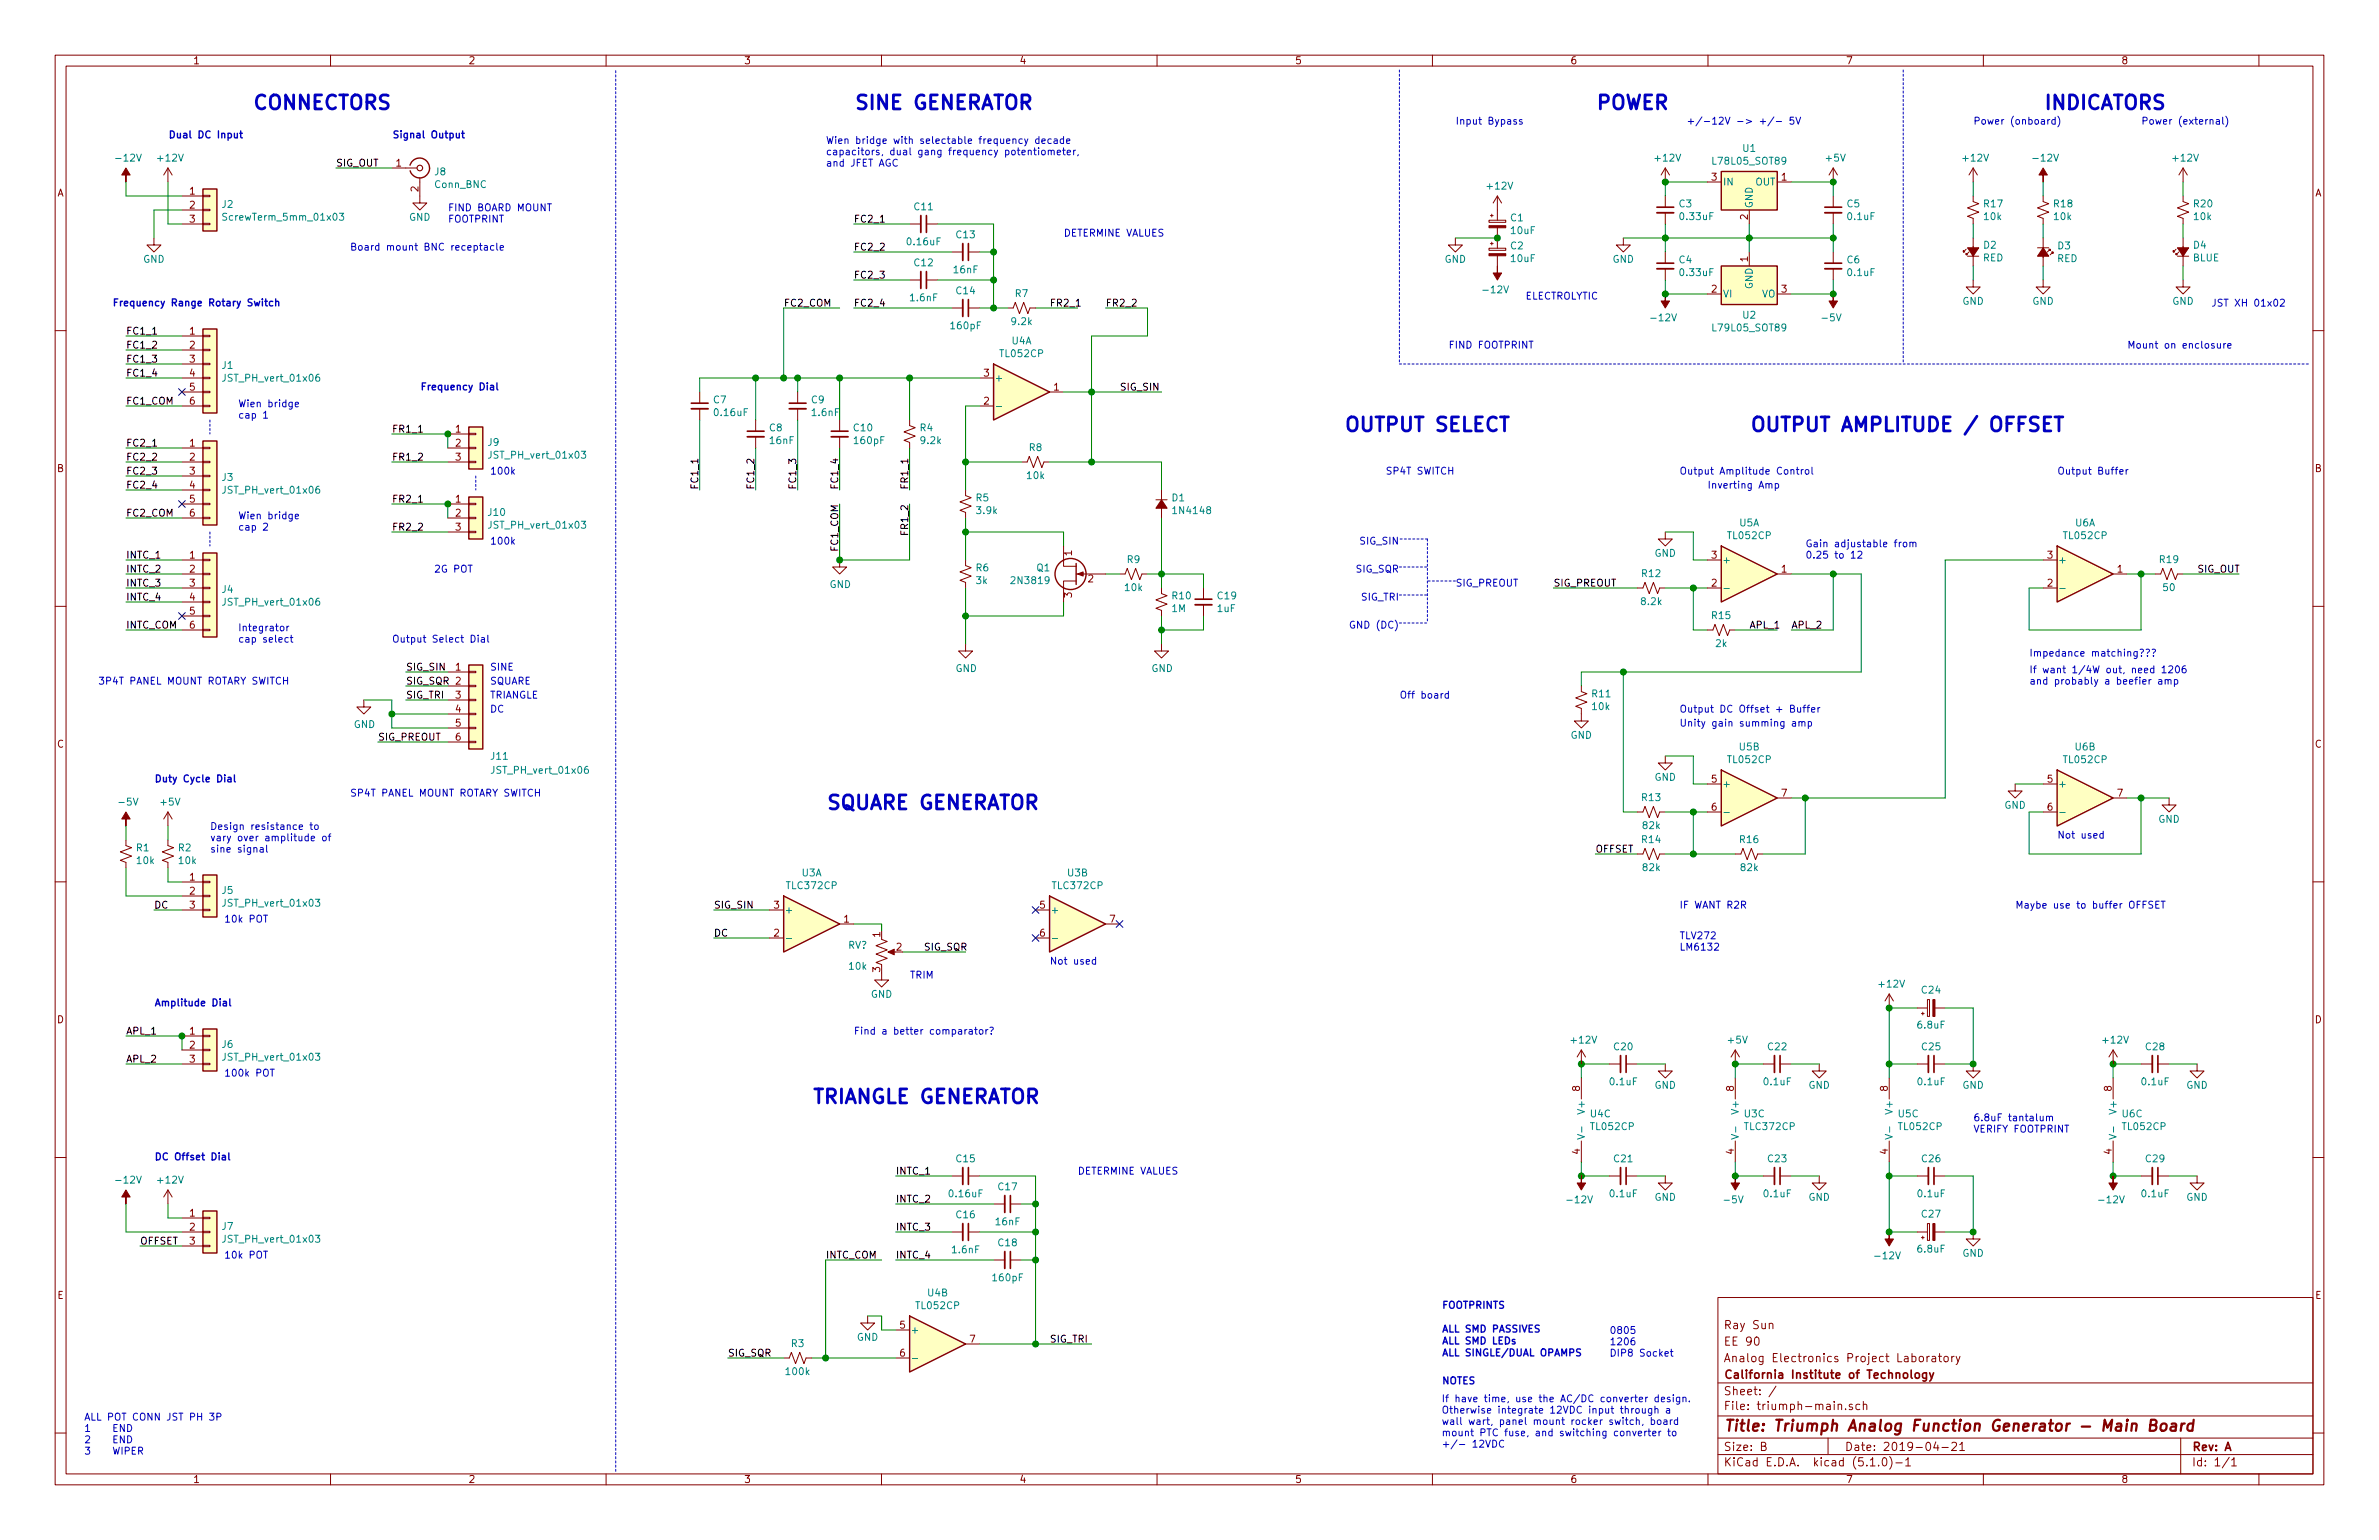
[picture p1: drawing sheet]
<svg xmlns="http://www.w3.org/2000/svg" width="432mm" height="279mm" viewBox="0 0 432 279" stroke-linecap="round" stroke-linejoin="round" font-family="sans-serif">
<defs><g id="words">
<g font-size="3.5" fill="#0000c2">
<text x="45.7" y="19.9">CONNECTORS</text>
<text x="154.9" y="19.9">SINE GENERATOR</text>
<text x="289.6" y="19.9">POWER</text>
<text x="370.8" y="19.9">INDICATORS</text>
<text x="243.8" y="78.3">OUTPUT SELECT</text>
<text x="317.5" y="78.3">OUTPUT AMPLITUDE / OFFSET</text>
<text x="149.9" y="146.9">SQUARE GENERATOR</text>
<text x="147.3" y="200.2">TRIANGLE GENERATOR</text>
</g>
<text font-size="2.8" fill="#840000" x="312.8" y="259.7">Title: Triumph Analog Function Generator - Main Board</text>
<g font-size="2.1" fill="#840000">
<text x="312.8" y="244.1">EE 90</text>
<text x="312.8" y="241.1">Ray Sun</text>
<text x="312.8" y="250.1">California Institute of Technology</text>
<text x="312.8" y="247.1">Analog Electronics Project Laboratory</text>
<text x="312.8" y="255.8">File: triumph-main.sch</text>
<text x="312.8" y="253.1">Sheet: /</text>
<text x="312.8" y="263.2">Size: B</text>
<text x="334.8" y="263.2">Date: 2019-04-21</text>
<text x="397.8" y="263.2">Rev: A</text>
<text x="312.8" y="266">KiCad E.D.A. kicad (5.1.0)-1</text>
<text x="397.8" y="266">Id: 1/1</text>
</g>
<g font-size="1.8" fill="#840000">
<text x="35" y="11.6">1</text>
<text x="85" y="11.6">2</text>
<text x="135" y="11.6">3</text>
<text x="185" y="11.6">4</text>
<text x="235" y="11.6">5</text>
<text x="285" y="11.6">6</text>
<text x="335" y="11.6">7</text>
<text x="385" y="11.6">8</text>
<text x="10.4" y="35.6">A</text>
<text x="34.4" y="35.3">1</text>
<text x="71.9" y="30.2">1</text>
<text x="75.9" y="34.8" transform="rotate(-90 75.9 34.8)">2</text>
<text x="310.7" y="32.8">3</text>
<text x="323.4" y="32.8">1</text>
<text x="420.2" y="35.6">A</text>
<text x="34.4" y="37.8">2</text>
<text x="34.4" y="40.4">3</text>
<text x="317.2" y="39.9" transform="rotate(-90 317.2 39.9)">2</text>
<text x="317.2" y="47.5" transform="rotate(-90 317.2 47.5)">1</text>
<text x="310.7" y="53.1">2</text>
<text x="323.4" y="53.1">3</text>
<text x="34.4" y="60.7">1</text>
<text x="34.4" y="63.2">2</text>
<text x="34.4" y="65.8">3</text>
<text x="34.4" y="68.3">4</text>
<text x="34.4" y="70.9">5</text>
<text x="178.6" y="68.3">3</text>
<text x="191.3" y="70.9">1</text>
<text x="34.4" y="73.4">6</text>
<text x="178.6" y="73.4">2</text>
<text x="34.4" y="81">1</text>
<text x="34.4" y="83.6">2</text>
<text x="82.7" y="78.5">1</text>
<text x="82.7" y="81">2</text>
<text x="82.7" y="83.6">3</text>
<text x="10.4" y="85.6">B</text>
<text x="34.4" y="86.1">3</text>
<text x="34.4" y="88.6">4</text>
<text x="420.2" y="85.6">B</text>
<text x="34.4" y="91.2">5</text>
<text x="34.4" y="93.7">6</text>
<text x="82.7" y="91.2">1</text>
<text x="82.7" y="93.7">2</text>
<text x="34.4" y="101.3">1</text>
<text x="82.7" y="96.3">3</text>
<text x="194.6" y="100.8" transform="rotate(-90 194.6 100.8)">1</text>
<text x="310.7" y="101.3">3</text>
<text x="371.6" y="101.3">3</text>
<text x="34.4" y="103.9">2</text>
<text x="34.4" y="106.4">3</text>
<text x="197.5" y="105.7">2</text>
<text x="310.7" y="106.4">2</text>
<text x="323.4" y="103.9">1</text>
<text x="371.6" y="106.4">2</text>
<text x="384.3" y="103.9">1</text>
<text x="34.4" y="109">4</text>
<text x="34.4" y="111.5">5</text>
<text x="194.6" y="108.4" transform="rotate(-90 194.6 108.4)">3</text>
<text x="34.4" y="114">6</text>
<text x="82.7" y="121.7">1</text>
<text x="82.7" y="126.7">3</text>
<text x="82.7" y="129.3">4</text>
<text x="82.7" y="131.8">5</text>
<text x="10.4" y="135.6">C</text>
<text x="82.7" y="134.4">6</text>
<text x="420.2" y="135.6">C</text>
<text x="310.7" y="142">5</text>
<text x="371.6" y="142">5</text>
<text x="310.7" y="147.1">6</text>
<text x="323.4" y="144.5">7</text>
<text x="371.6" y="147.1">6</text>
<text x="384.3" y="144.5">7</text>
<text x="34.4" y="159.8">1</text>
<text x="34.4" y="162.3">2</text>
<text x="34.4" y="164.8">3</text>
<text x="140.5" y="164.8">3</text>
<text x="153.2" y="167.4">1</text>
<text x="188.7" y="164.8">5</text>
<text x="201.4" y="167.4">7</text>
<text x="140.5" y="169.9">2</text>
<text x="159.8" y="170" transform="rotate(-90 159.8 170)">1</text>
<text x="162.7" y="172.5">2</text>
<text x="188.7" y="169.9">6</text>
<text x="159.8" y="176.4" transform="rotate(-90 159.8 176.4)">3</text>
<text x="10.4" y="185.6">D</text>
<text x="420.2" y="185.6">D</text>
<text x="34.4" y="187.7">1</text>
<text x="34.4" y="190.2">2</text>
<text x="34.4" y="192.8">3</text>
<text x="286.8" y="198" transform="rotate(-90 286.8 198)">8</text>
<text x="314.7" y="198" transform="rotate(-90 314.7 198)">8</text>
<text x="342.6" y="198" transform="rotate(-90 342.6 198)">8</text>
<text x="383.3" y="198" transform="rotate(-90 383.3 198)">8</text>
<text x="286.8" y="209.4" transform="rotate(-90 286.8 209.4)">4</text>
<text x="314.7" y="209.4" transform="rotate(-90 314.7 209.4)">4</text>
<text x="342.6" y="209.4" transform="rotate(-90 342.6 209.4)">4</text>
<text x="383.3" y="209.4" transform="rotate(-90 383.3 209.4)">4</text>
<text x="34.4" y="220.7">1</text>
<text x="34.4" y="223.3">2</text>
<text x="34.4" y="225.8">3</text>
<text x="10.4" y="235.6">E</text>
<text x="420.2" y="235.6">E</text>
<text x="163.3" y="241">5</text>
<text x="176" y="243.6">7</text>
<text x="163.3" y="246.1">6</text>
<text x="35" y="269">1</text>
<text x="85" y="269">2</text>
<text x="135" y="269">3</text>
<text x="185" y="269">4</text>
<text x="235" y="269">5</text>
<text x="285" y="269">6</text>
<text x="335" y="269">7</text>
<text x="385" y="269">8</text>
</g>
<g font-size="1.8" fill="#0000c2">
<text x="264.2" y="22.6">Input Bypass</text>
<text x="306.1" y="22.6">+/-12V -&gt; +/- 5V</text>
<text x="358.1" y="22.6">Power (onboard)</text>
<text x="388.6" y="22.6">Power (external)</text>
<text x="30.5" y="25.1">Dual DC Input</text>
<text x="71.1" y="25.1">Signal Output</text>
<text x="149.9" y="26.1">Wien bridge with selectable frequency decade</text>
<text x="149.9" y="28.2">capacitors, dual gang frequency potentiometer,</text>
<text x="149.9" y="30.2">and JFET AGC</text>
<text x="81.3" y="38.3">FIND BOARD MOUNT</text>
<text x="81.3" y="40.4">FOOTPRINT</text>
<text x="63.5" y="45.5">Board mount BNC receptacle</text>
<text x="193" y="42.9">DETERMINE VALUES</text>
<text x="20.3" y="55.6">Frequency Range Rotary Switch</text>
<text x="276.9" y="54.4">ELECTROLYTIC</text>
<text x="401.3" y="55.6">JST XH 01x02</text>
<text x="262.9" y="63.2">FIND FOOTPRINT</text>
<text x="386.1" y="63.2">Mount on enclosure</text>
<text x="76.2" y="70.8">Frequency Dial</text>
<text x="43.2" y="73.9">Wien bridge</text>
<text x="43.2" y="75.9">cap 1</text>
<text x="88.9" y="86.1">100k</text>
<text x="251.5" y="86.1">SP4T SWITCH</text>
<text x="304.8" y="86.1">Output Amplitude Control</text>
<text x="309.9" y="88.6">Inverting Amp</text>
<text x="373.4" y="86.1">Output Buffer</text>
<text x="43.2" y="94.2">Wien bridge</text>
<text x="43.2" y="96.3">cap 2</text>
<text x="88.9" y="98.8">100k</text>
<text x="247" y="98.8">SIG_SIN</text>
<text x="327.7" y="99.3">Gain adjustable from</text>
<text x="327.7" y="101.3">0.25 to 12</text>
<text x="78.7" y="103.9">2G POT</text>
<text x="246.1" y="103.9">SIG_SQR</text>
<text x="264.2" y="106.4">SIG_PREOUT</text>
<text x="247.1" y="109">SIG_TRI</text>
<text x="43.2" y="114.5">Integrator</text>
<text x="43.2" y="116.6">cap select</text>
<text x="71.1" y="116.6">Output Select Dial</text>
<text x="245.8" y="114">GND (DC)</text>
<text x="368.3" y="119.1">Impedance matching???</text>
<text x="17.8" y="124.2">3P4T PANEL MOUNT ROTARY SWITCH</text>
<text x="88.9" y="121.7">SINE</text>
<text x="88.9" y="124.2">SQUARE</text>
<text x="368.3" y="122.1">If want 1/4W out, need 1206</text>
<text x="368.3" y="124.2">and probably a beefier amp</text>
<text x="88.9" y="126.7">TRIANGLE</text>
<text x="88.9" y="129.3">DC</text>
<text x="254" y="126.7">Off board</text>
<text x="304.8" y="129.3">Output DC Offset + Buffer</text>
<text x="304.8" y="131.8">Unity gain summing amp</text>
<text x="27.9" y="141.9">Duty Cycle Dial</text>
<text x="63.5" y="144.5">SP4T PANEL MOUNT ROTARY SWITCH</text>
<text x="38.1" y="150.6">Design resistance to</text>
<text x="38.1" y="152.6">vary over amplitude of</text>
<text x="38.1" y="154.7">sine signal</text>
<text x="373.4" y="152.1">Not used</text>
<text x="40.6" y="167.4">10k POT</text>
<text x="304.8" y="164.8">IF WANT R2R</text>
<text x="365.8" y="164.8">Maybe use to buffer OFFSET</text>
<text x="304.8" y="170.4">TLV272</text>
<text x="304.8" y="172.5">LM6132</text>
<text x="165.1" y="177.5">TRIM</text>
<text x="190.5" y="175">Not used</text>
<text x="27.9" y="182.6">Amplitude Dial</text>
<text x="154.9" y="187.7">Find a better comparator?</text>
<text x="40.6" y="195.3">100k POT</text>
<text x="358.1" y="203.4">6.8uF tantalum</text>
<text x="358.1" y="205.5">VERIFY FOOTPRINT</text>
<text x="27.9" y="210.5">DC Offset Dial</text>
<text x="195.6" y="213.1">DETERMINE VALUES</text>
<text x="40.6" y="228.3">10k POT</text>
<text x="261.6" y="237.4">FOOTPRINTS</text>
<text x="261.6" y="241.8">ALL SMD PASSIVES</text>
<text x="261.6" y="243.9">ALL SMD LEDs</text>
<text x="292.1" y="242">0805</text>
<text x="292.1" y="244.1">1206</text>
<text x="261.6" y="246.1">ALL SINGLE/DUAL OPAMPS</text>
<text x="261.6" y="251.2">NOTES</text>
<text x="292.1" y="246.1">DIP8 Socket</text>
<text x="15.2" y="257.7">ALL POT CONN JST PH 3P</text>
<text x="261.6" y="254.4">If have time, use the AC/DC converter design.</text>
<text x="261.6" y="256.5">Otherwise integrate 12VDC input through a</text>
<text x="15.2" y="259.8">1</text>
<text x="15.2" y="261.8">2</text>
<text x="15.2" y="263.9">3</text>
<text x="18.2" y="259.8">END</text>
<text x="18.2" y="261.8">END</text>
<text x="18.2" y="263.9">WIPER</text>
<text x="261.6" y="258.5">wall wart, panel mount rocker switch, board</text>
<text x="261.6" y="260.6">mount PTC fuse, and switching converter to</text>
<text x="261.6" y="262.6">+/- 12VDC</text>
</g>
<g font-size="1.8" fill="#008484">
<text x="21.4" y="29.3">-12V</text>
<text x="28.8" y="29.3">+12V</text>
<text x="300.6" y="29.3">+12V</text>
<text x="311.2" y="29.9">L78L05_SOT89</text>
<text x="316.4" y="27.6">U1</text>
<text x="331.5" y="29.3">+5V</text>
<text x="356.4" y="29.3">+12V</text>
<text x="369.4" y="29.3">-12V</text>
<text x="394.5" y="29.3">+12V</text>
<text x="78.9" y="31.8">J8</text>
<text x="78.9" y="34.1">Conn_BNC</text>
<text x="270.1" y="34.4">+12V</text>
<text x="312.7" y="33.7">IN</text>
<text x="318.6" y="33.7">OUT</text>
<text x="40.3" y="37.7">J2</text>
<text x="41.1" y="40">ScrewTerm_5mm_01x03</text>
<text x="74.2" y="40.1">GND</text>
<text x="166" y="38.2">C11</text>
<text x="274.2" y="40.2">C1</text>
<text x="304.8" y="37.6">C3</text>
<text x="305.1" y="39.9">0.33uF</text>
<text x="318.1" y="37.8" transform="rotate(-90 318.1 37.8)">GND</text>
<text x="335.3" y="37.6">C5</text>
<text x="335.5" y="39.9">0.1uF</text>
<text x="360.1" y="37.6">R17</text>
<text x="360.2" y="39.9">10k</text>
<text x="372.8" y="37.6">R18</text>
<text x="372.9" y="39.9">10k</text>
<text x="398.2" y="37.6">R20</text>
<text x="398.3" y="39.9">10k</text>
<text x="26" y="47.7">GND</text>
<text x="164.8" y="44.5">0.16uF</text>
<text x="173.6" y="43.2">C13</text>
<text x="262.2" y="47.7">GND</text>
<text x="274.2" y="45.2">C2</text>
<text x="274.3" y="42.5">10uF</text>
<text x="274.3" y="47.5">10uF</text>
<text x="292.7" y="47.7">GND</text>
<text x="304.8" y="47.8">C4</text>
<text x="335.3" y="47.8">C6</text>
<text x="359.9" y="47.4">RED</text>
<text x="360.1" y="45.1">D2</text>
<text x="373.4" y="47.5">RED</text>
<text x="373.5" y="45.2">D3</text>
<text x="398" y="47.4">BLUE</text>
<text x="398.2" y="45.1">D4</text>
<text x="166" y="48.3">C12</text>
<text x="173.2" y="49.6">16nF</text>
<text x="173.6" y="53.4">C14</text>
<text x="184.3" y="53.9">R7</text>
<text x="269.5" y="53.2">-12V</text>
<text x="305.1" y="50.1">0.33uF</text>
<text x="312.7" y="54">VI</text>
<text x="318.1" y="52.5" transform="rotate(-90 318.1 52.5)">GND</text>
<text x="319.8" y="54">VO</text>
<text x="335.5" y="50.1">0.1uF</text>
<text x="165.3" y="54.7">1.6nF</text>
<text x="172.7" y="59.7">160pF</text>
<text x="183.7" y="59">9.2k</text>
<text x="300" y="58.3">-12V</text>
<text x="316.4" y="57.8">U2</text>
<text x="331" y="58.3">-5V</text>
<text x="356.2" y="55.3">GND</text>
<text x="368.9" y="55.3">GND</text>
<text x="394.3" y="55.3">GND</text>
<text x="181.6" y="64.8">TL052CP</text>
<text x="183.7" y="62.5">U4A</text>
<text x="311.2" y="60.1">L79L05_SOT89</text>
<text x="40.3" y="66.9">J1</text>
<text x="40.8" y="69.2">JST_PH_vert_01x06</text>
<text x="180.5" y="69.2">+</text>
<text x="129.5" y="73.2">C7</text>
<text x="129.8" y="75.5">0.16uF</text>
<text x="147.3" y="73.2">C9</text>
<text x="147.5" y="75.5">1.6nF</text>
<text x="88.6" y="80.9">J9</text>
<text x="89.1" y="83.2">JST_PH_vert_01x03</text>
<text x="139.7" y="78.3">C8</text>
<text x="139.8" y="80.6">16nF</text>
<text x="155" y="78.3">C10</text>
<text x="155.2" y="80.6">160pF</text>
<text x="167" y="78.3">R4</text>
<text x="167.2" y="80.6">9.2k</text>
<text x="186.8" y="81.8">R8</text>
<text x="40.3" y="87.2">J3</text>
<text x="40.8" y="89.6">JST_PH_vert_01x06</text>
<text x="186.5" y="86.9">10k</text>
<text x="88.7" y="93.6">J10</text>
<text x="89.1" y="95.9">JST_PH_vert_01x03</text>
<text x="177.2" y="91">R5</text>
<text x="177.4" y="93.3">3.9k</text>
<text x="212.8" y="91">D1</text>
<text x="213.2" y="93.3">1N4148</text>
<text x="315.7" y="95.5">U5A</text>
<text x="376.7" y="95.5">U6A</text>
<text x="300.3" y="101">GND</text>
<text x="313.7" y="97.8">TL052CP</text>
<text x="374.7" y="97.8">TL052CP</text>
<text x="40.3" y="107.6">J4</text>
<text x="150.6" y="106.7">GND</text>
<text x="177.2" y="103.7">R6</text>
<text x="177.2" y="106">3k</text>
<text x="183.9" y="106">2N3819</text>
<text x="188.2" y="103.7">Q1</text>
<text x="204.3" y="107.2">10k</text>
<text x="204.6" y="102.2">R9</text>
<text x="298.1" y="104.7">R12</text>
<text x="312.5" y="102.2">+</text>
<text x="373.5" y="102.2">+</text>
<text x="392" y="102.2">R19</text>
<text x="392.7" y="107.2">50</text>
<text x="40.8" y="109.9">JST_PH_vert_01x06</text>
<text x="212.7" y="111">1M</text>
<text x="212.8" y="108.7">R10</text>
<text x="221" y="111">1uF</text>
<text x="221.1" y="108.7">C19</text>
<text x="298" y="109.8">8.2k</text>
<text x="310.8" y="112.3">R15</text>
<text x="311.5" y="117.4">2k</text>
<text x="173.4" y="121.9">GND</text>
<text x="209" y="121.9">GND</text>
<text x="289" y="126.5">R11</text>
<text x="289.1" y="128.8">10k</text>
<text x="64.2" y="132.1">GND</text>
<text x="89.2" y="137.8">J11</text>
<text x="285.1" y="134">GND</text>
<text x="315.7" y="136.1">U5B</text>
<text x="376.7" y="136.1">U6B</text>
<text x="89.6" y="140.4">JST_PH_vert_01x06</text>
<text x="300.3" y="141.7">GND</text>
<text x="312.5" y="142.9">+</text>
<text x="313.7" y="138.5">TL052CP</text>
<text x="373.5" y="142.9">+</text>
<text x="374.7" y="138.5">TL052CP</text>
<text x="21.9" y="146.2">-5V</text>
<text x="29.3" y="146.2">+5V</text>
<text x="298.1" y="145.3">R13</text>
<text x="363.8" y="146.7">GND</text>
<text x="391.7" y="149.3">GND</text>
<text x="24.8" y="154.5">R1</text>
<text x="32.4" y="154.5">R2</text>
<text x="298.1" y="153">R14</text>
<text x="298.2" y="150.4">82k</text>
<text x="315.8" y="153">R16</text>
<text x="24.9" y="156.8">10k</text>
<text x="32.5" y="156.8">10k</text>
<text x="142.9" y="161.3">TLC372CP</text>
<text x="145.6" y="159">U3A</text>
<text x="191.2" y="161.3">TLC372CP</text>
<text x="193.8" y="159">U3B</text>
<text x="298.2" y="158">82k</text>
<text x="316" y="158">82k</text>
<text x="40.3" y="162.2">J5</text>
<text x="40.8" y="164.5">JST_PH_vert_01x03</text>
<text x="142.4" y="165.7">+</text>
<text x="190.6" y="165.7">+</text>
<text x="153.9" y="172.1">RV?</text>
<text x="154.2" y="175.9">10k</text>
<text x="341.2" y="179.2">+12V</text>
<text x="158.1" y="181">GND</text>
<text x="348.9" y="180.3">C24</text>
<text x="40.3" y="190.1">J6</text>
<text x="285.3" y="189.3">+12V</text>
<text x="293" y="190.6">C20</text>
<text x="313.7" y="189.3">+5V</text>
<text x="321" y="190.6">C22</text>
<text x="348.2" y="186.6">6.8uF</text>
<text x="348.9" y="190.6">C25</text>
<text x="381.8" y="189.3">+12V</text>
<text x="389.5" y="190.6">C28</text>
<text x="40.8" y="192.4">JST_PH_vert_01x03</text>
<text x="292.3" y="196.9">0.1uF</text>
<text x="300.3" y="197.5">GND</text>
<text x="320.3" y="196.9">0.1uF</text>
<text x="328.2" y="197.5">GND</text>
<text x="348.2" y="196.9">0.1uF</text>
<text x="356.2" y="197.5">GND</text>
<text x="388.8" y="196.9">0.1uF</text>
<text x="396.8" y="197.5">GND</text>
<text x="287.7" y="201.7" transform="rotate(-90 287.7 201.7)">V+</text>
<text x="288.7" y="202.7">U4C</text>
<text x="315.6" y="201.7" transform="rotate(-90 315.6 201.7)">V+</text>
<text x="316.7" y="202.7">U3C</text>
<text x="343.5" y="201.7" transform="rotate(-90 343.5 201.7)">V+</text>
<text x="344.6" y="202.7">U5C</text>
<text x="384.2" y="201.7" transform="rotate(-90 384.2 201.7)">V+</text>
<text x="385.2" y="202.7">U6C</text>
<text x="288.8" y="205">TL052CP</text>
<text x="316.8" y="205">TLC372CP</text>
<text x="344.7" y="205">TL052CP</text>
<text x="385.4" y="205">TL052CP</text>
<text x="21.4" y="214.7">-12V</text>
<text x="28.8" y="214.7">+12V</text>
<text x="173.6" y="210.9">C15</text>
<text x="181.3" y="216">C17</text>
<text x="293" y="210.9">C21</text>
<text x="321" y="210.9">C23</text>
<text x="348.9" y="210.9">C26</text>
<text x="389.5" y="210.9">C29</text>
<text x="172.5" y="217.2">0.16uF</text>
<text x="173.6" y="221">C16</text>
<text x="284.8" y="218.3">-12V</text>
<text x="292.3" y="217.2">0.1uF</text>
<text x="300.3" y="217.9">GND</text>
<text x="313.2" y="218.3">-5V</text>
<text x="320.3" y="217.2">0.1uF</text>
<text x="328.2" y="217.9">GND</text>
<text x="348.2" y="217.2">0.1uF</text>
<text x="348.9" y="220.9">C27</text>
<text x="381.3" y="218.3">-12V</text>
<text x="388.8" y="217.2">0.1uF</text>
<text x="396.8" y="217.9">GND</text>
<text x="40.3" y="223.1">J7</text>
<text x="40.8" y="225.5">JST_PH_vert_01x03</text>
<text x="172.9" y="227.4">1.6nF</text>
<text x="180.8" y="222.3">16nF</text>
<text x="181.3" y="226.1">C18</text>
<text x="348.2" y="227.3">6.8uF</text>
<text x="180.3" y="232.5">160pF</text>
<text x="340.7" y="228.5">-12V</text>
<text x="356.2" y="228">GND</text>
<text x="166.4" y="237.5">TL052CP</text>
<text x="168.4" y="235.2">U4B</text>
<text x="143.7" y="244.4">R3</text>
<text x="155.5" y="243.3">GND</text>
<text x="165.2" y="241.9">+</text>
<text x="142.8" y="249.5">100k</text>
</g>
<g font-size="1.8">
<text x="61" y="30.2">SIG_OUT</text>
<text x="154.9" y="40.4">FC2_1</text>
<text x="154.9" y="45.5">FC2_2</text>
<text x="154.9" y="50.5">FC2_3</text>
<text x="142.2" y="55.6">FC2_COM</text>
<text x="154.9" y="55.6">FC2_4</text>
<text x="190.5" y="55.6">FR2_1</text>
<text x="200.7" y="55.6">FR2_2</text>
<text x="22.9" y="60.7">FC1_1</text>
<text x="22.9" y="63.2">FC1_2</text>
<text x="22.9" y="65.8">FC1_3</text>
<text x="22.9" y="68.3">FC1_4</text>
<text x="203.2" y="70.9">SIG_SIN</text>
<text x="22.9" y="73.4">FC1_COM</text>
<text x="22.9" y="81">FC2_1</text>
<text x="22.9" y="83.6">FC2_2</text>
<text x="71.1" y="83.6">FR1_2</text>
<text x="71.1" y="78.5">FR1_1</text>
<text x="22.9" y="86.1">FC2_3</text>
<text x="22.9" y="88.6">FC2_4</text>
<text x="126.7" y="88.9" transform="rotate(-90 126.7 88.9)">FC1_1</text>
<text x="136.9" y="88.9" transform="rotate(-90 136.9 88.9)">FC1_2</text>
<text x="144.5" y="88.9" transform="rotate(-90 144.5 88.9)">FC1_3</text>
<text x="152.1" y="88.9" transform="rotate(-90 152.1 88.9)">FC1_4</text>
<text x="164.8" y="88.9" transform="rotate(-90 164.8 88.9)">FR1_1</text>
<text x="22.9" y="93.7">FC2_COM</text>
<text x="71.1" y="91.2">FR2_1</text>
<text x="22.9" y="101.3">INTC_1</text>
<text x="71.1" y="96.3">FR2_2</text>
<text x="152.1" y="99.9" transform="rotate(-90 152.1 99.9)">FC1_COM</text>
<text x="164.8" y="96.7" transform="rotate(-90 164.8 96.7)">FR1_2</text>
<text x="22.9" y="103.9">INTC_2</text>
<text x="22.9" y="106.4">INTC_3</text>
<text x="281.9" y="106.4">SIG_PREOUT</text>
<text x="398.8" y="103.9">SIG_OUT</text>
<text x="22.9" y="109">INTC_4</text>
<text x="22.9" y="114">INTC_COM</text>
<text x="317.5" y="114">APL_1</text>
<text x="325.1" y="114">APL_2</text>
<text x="73.7" y="121.7">SIG_SIN</text>
<text x="73.7" y="124.2">SIG_SQR 2</text>
<text x="73.7" y="126.7">SIG_TRI</text>
<text x="68.6" y="134.4">SIG_PREOUT</text>
<text x="289.6" y="154.7">OFFSET</text>
<text x="27.9" y="164.8">DC</text>
<text x="129.5" y="164.8">SIG_SIN</text>
<text x="129.5" y="169.9">DC</text>
<text x="167.6" y="172.5">SIG_SQR</text>
<text x="22.9" y="187.7">APL_1</text>
<text x="22.9" y="192.8">APL_2</text>
<text x="162.6" y="213.1">INTC_1</text>
<text x="162.6" y="218.2">INTC_2</text>
<text x="25.4" y="225.8">OFFSET</text>
<text x="162.6" y="223.3">INTC_3</text>
<text x="149.9" y="228.3">INTC_COM</text>
<text x="162.6" y="228.3">INTC_4</text>
<text x="190.5" y="243.6">SIG_TRI</text>
<text x="132.1" y="246.1">SIG_SQR</text>
</g>
</g></defs>
<g fill="none" stroke="#840000" stroke-width=".18">
<path d="M10 10h411.8v259.4h-411.8zM12 12h407.8v255.4h-407.8zM60 10v2M110 10v2M160 10v2M210 10v2M260 10v2M310 10v2M360 10v2M410 10v2M30.5 30.5l-.8 1.3M30.5 30.5v2.5"/>
<path d="M30.5 30.5l.7 1.3M33 35.6h3.8M33 38.1h3.8M36.8 38h1.3v.2h-1.3zM36.8 35.4h1.3v.3h-1.3zM71.1 30.5h4.6M76.2 32.3v4.5h1.3l-1.3 1.3-1.3-1.3h1.3M270.3 40h3v.3h-3zM270.5 39.1h.5M270.8 38.9v.5M271.8 35.6l-.8 1.2M271.8 35.6v4.4"/>
<path d="M271.8 35.6l.7 1.2M302.3 30.5v2.5M302.3 35.6v2M302.3 38.6v2M302.3 30.5l-.8 1.3M302.3 30.5l.7 1.3M309.9 33h2.5M317.5 38.1v2.5M322.6 33h2.5M332.7 30.5v2.5M332.7 35.6v2M332.7 38.6v2"/>
<path d="M332.7 30.5l-.7 1.3M332.7 30.5l.8 1.3M358.1 35.6v1l1.1 .4-2.1 .7 2.1 .8-2.1 .7 1 .4v1M358.1 30.5v2.5M358.1 30.5l-.7 1.3M358.1 30.5l.8 1.3M370.8 35.6v1l1.1 .4-2.1 .7 2.1 .8-2.1 .7 1 .4v1M396.2 35.6v1l1.1 .4-2.1 .7 2.1 .8-2.1 .7 1 .4v1M396.2 30.5v2.5M396.2 30.5l-.7 1.3M396.2 30.5l.8 1.3M10 60h2"/>
<path d="M27.9 43.2v1.3h1.3l-1.3 1.2-1.2-1.2h1.2M33 40.6h3.8M36.8 40.5h1.3v.3h-1.3zM165.1 40.6h2M165.1 50.8h2M168.1 40.6h2.1M168.1 50.8h2.1M172.7 45.7h2.1M172.7 55.9h2.1M175.8 45.7h2M175.8 55.9h2M182.9 55.9h1l.4-1 .7 2 .8-2 .8 2 .3-1h1.1"/>
<path d="M264.2 43.2v1.3h1.2l-1.2 1.2-1.3-1.2h1.3M270.3 45h3v.4h-3zM270.5 44.2h.5M270.8 43.9v.6M271.8 41.3v3.7M271.8 46.4v1.9M294.6 43.2v1.3h1.3l-1.3 1.2-1.2-1.2h1.2M302.3 45.7v2.1M302.3 48.8v2M309.9 53.3h2.5M317.5 45.7v2.6M322.6 53.3h2.5"/>
<path d="M332.7 45.7v2.1M332.7 48.8v2M356.9 45.2l-.5 .5v-.2v.2h.2M357.1 46.5h2.1M357.4 45.7l-.5 .5v-.2v.2h.2M358.1 50.8v1.3h1.3l-1.3 1.2-1.2-1.2h1.2M358.1 43.2v5.1M369.8 45h2.1M370.8 50.8v1.3h1.3l-1.3 1.2-1.2-1.2h1.2M370.8 43.2v5.1M371.9 45.2h.2v.3v-.3l-.5 .5M372.4 45.7h.2v.3v-.3l-.5 .5"/>
<path d="M395 45.2l-.5 .5v-.2v.2h.2M395.2 46.5h2.1M395.5 45.7l-.5 .5v-.2v.2h.2M396.2 50.8v1.3h1.3l-1.3 1.2-1.2-1.2h1.2M396.2 43.2v5.1M419.8 60h2M33 61h3.8M33 63.5h3.8M33 66h3.8M33 68.6h3.8M33 71.1h3.8M33 73.7h3.8"/>
<path d="M36.8 73.5h1.3v.3h-1.3zM36.8 71h1.3v.2h-1.3zM36.8 68.5h1.3v.2h-1.3zM36.8 65.9h1.3v.3h-1.3zM36.8 63.4h1.3v.2h-1.3zM36.8 60.8h1.3v.3h-1.3zM81.3 78.7h3.8M85.1 78.6h1.3v.3h-1.3zM127 71.1v2.1M127 74.2v2M137.2 76.2v2M137.2 79.2v2.1"/>
<path d="M144.8 71.1v2.1M144.8 74.2v2M152.4 76.2v2M152.4 79.2v2.1M165.1 76.2v1l1 .4-2 .8 2 .7-2 .8 1 .4v1M177.8 68.6h2.5M177.8 73.7h2.5M190.5 71.1h2.5M33 81.3h3.8M33 83.8h3.8M33 86.4h3.8M33 88.9h3.8"/>
<path d="M33 91.4h3.8M33 94h3.8M36.8 93.9h1.3v.2h-1.3zM36.8 91.3h1.3v.3h-1.3zM36.8 88.8h1.3v.2h-1.3zM36.8 86.2h1.3v.3h-1.3zM36.8 83.7h1.3v.2h-1.3zM36.8 81.2h1.3v.2h-1.3zM81.3 81.3h3.8M81.3 83.8h3.8M81.3 91.4h3.8M81.3 94h3.8"/>
<path d="M81.3 96.5h3.8M85.1 83.7h1.3v.2h-1.3zM85.1 81.2h1.3v.2h-1.3zM85.1 96.4h1.3v.2h-1.3zM85.1 93.9h1.3v.2h-1.3zM85.1 91.3h1.3v.3h-1.3zM175.3 88.9v1l1 .4-2.1 .8 2.1 .7-2.1 .8 1.1 .4v1M185.4 83.8h1l.4-1 .8 2 .7-2 .8 2 .4-1h1M193 99.1v3.6h2.3M209.8 90.7h2M210.8 88.9v5.1M302.3 96.5v1.3h1.2l-1.2 1.3-1.3-1.3h1.3"/>
<path d="M10 110h2M33 104.1h3.8M33 106.7h3.8M33 114.3h3.8M33 101.6h3.8M33 109.2h3.8M33 111.8h3.8M36.8 114.2h1.3v.2h-1.3zM36.8 111.6h1.3v.3h-1.3zM36.8 109.1h1.3v.2h-1.3zM36.8 106.6h1.3v.2h-1.3zM36.8 104h1.3v.3h-1.3z"/>
<path d="M36.8 101.5h1.3v.2h-1.3zM152.4 101.6v1.3h1.3l-1.3 1.2-1.3-1.2h1.3M175.3 101.6v1l1 .4-2.1 .8 2.1 .7-2.1 .8 1.1 .4v1M175.3 116.8v1.3h1.2l-1.2 1.3-1.3-1.3h1.3M195.3 105.4h-2.3v3.8M195.3 104.1h5.4M203.2 104.1h1l.4-1 .8 2.1 .7-2.1 .8 2.1 .4-1.1h1M210.8 106.7v1l1 .4-2 .7 2 .8-2 .8 1 .3v1.1M210.8 116.8v1.3h1.3l-1.3 1.3-1.3-1.3h1.3M218.4 106.7v2M218.4 109.7v2.1M297.2 106.7h1l.4-1 .7 2 .8-2 .8 2 .3-1h1.1"/>
<path d="M309.9 114.3h1l.4-1 .7 2 .8-2 .8 2 .3-1h1.1M309.9 106.7h2.5M309.9 101.6h2.5M322.6 104.1h2.5M370.8 106.7h2.6M370.8 101.6h2.6M383.5 104.1h2.6M391.2 104.1h1l.4-1 .7 2.1 .8-2.1 .7 2.1 .4-1.1h1M419.8 110h2M66 127v1.3h1.3l-1.3 1.2-1.2-1.2h1.2M81.3 121.9h3.8M81.3 124.5h3.8"/>
<path d="M81.3 127h3.8M81.3 129.5h3.8M81.3 132.1h3.8M81.3 134.6h3.8M85.1 134.5h1.3v.2h-1.3zM85.1 132h1.3v.2h-1.3zM85.1 129.4h1.3v.3h-1.3zM85.1 126.9h1.3v.2h-1.3zM85.1 124.3h1.3v.3h-1.3zM85.1 121.8h1.3v.2h-1.3zM287 124.5v1l1 .4-2 .7 2 .8-2 .7 1 .4v2.3h1.3l-1.3 1.3-1.3-1.3h1.3M302.3 137.2v1.2h1.2l-1.2 1.3-1.3-1.3h1.3"/>
<path d="M10 160h2M22.9 152.4v1l1 .4-2.1 .8 2.1 .7-2.1 .8 1.1 .4v1M30.5 152.4v1l1 .4-2 .8 2 .7-2 .8 1 .4v1M30.5 147.3v2.6M30.5 147.3l-.8 1.3M30.5 147.3l.7 1.3M36.8 159.9h1.3v.2h-1.3zM297.2 147.3h1l.4-1 .7 2 .8-2 .8 2 .3-1h1.1M297.2 154.9h1l.4-1 .7 2.1 .8-2.1 .8 2.1 .3-1.1h1.1M309.9 147.3h2.5M309.9 142.2h2.5M315 154.9h1l.4-1 .7 2.1 .8-2.1 .7 2.1 .4-1.1h1"/>
<path d="M322.6 144.8h2.5M365.8 142.2v1.3h1.2l-1.2 1.3-1.3-1.3h1.3M370.8 147.3h2.6M370.8 142.2h2.6M383.5 144.8h2.6M393.7 144.8v1.3h1.3l-1.3 1.2-1.3-1.2h1.3M419.8 160h2M33 165.1h3.8M33 160h3.8M33 162.6h3.8M36.8 165h1.3v.2h-1.3zM36.8 162.4h1.3v.3h-1.3z"/>
<path d="M139.7 165.1h2.5M139.7 170.2h2.5M152.4 167.6h2.5M160 176.5v1.3h1.3l-1.3 1.3-1.3-1.3h1.3M160 170.4l1 .4-2 .8 2 .7-2 .8 2 .8-2 .7 1 .4M161.5 172.7h1.1M188 165.1h2.5M188 170.2h2.5M200.7 167.6h2.5M33 193h3.8M33 188h3.8M33 190.5h3.8"/>
<path d="M36.8 192.9h1.3v.3h-1.3zM36.8 190.4h1.3v.2h-1.3zM36.8 187.8h1.3v.3h-1.3zM287 190.5v2.5M287 195.6v3.8M287 190.5l-.7 1.3M287 190.5l.8 1.3M292.1 193h2M295.1 193h2.1M302.3 193v1.3h1.2l-1.2 1.3-1.3-1.3h1.3M315 190.5v2.5M315 195.6v3.8"/>
<path d="M315 190.5l-.8 1.3M315 190.5l.7 1.3M320 193h2.1M323.1 193h2M330.2 193v1.3h1.3l-1.3 1.3-1.3-1.3h1.3M342.9 180.3l-.8 1.3M342.9 180.3v2.6M342.9 195.6v3.8M342.9 180.3l.8 1.3M348 193h2M348 182.9h1.8M348.7 183.9h.5"/>
<path d="M349 183.6v.6M349.8 181.4h.4v3h-.4zM351 193h2.1M351.2 182.9h1.9M358.1 193v1.3h1.3l-1.3 1.3-1.2-1.3h1.2M383.5 190.5v2.5M383.5 195.6v3.8M383.5 190.5l-.7 1.3M383.5 190.5l.8 1.3M388.6 193h2.1M391.7 193h2M398.8 193v1.3h1.2l-1.2 1.3-1.3-1.3h1.3"/>
<path d="M10 210h2M30.5 215.9v2.5M30.5 215.9l-.8 1.3M30.5 215.9l.7 1.3M172.7 213.4h2.1M175.8 213.4h2M180.3 218.4h2.1M183.4 218.4h2M287 207v3.8M292.1 213.4h2M295.1 213.4h2.1M302.3 213.4v1.2h1.2l-1.2 1.3-1.3-1.3h1.3"/>
<path d="M315 207v3.8M320 213.4h2.1M323.1 213.4h2M330.2 213.4v1.2h1.3l-1.3 1.3-1.3-1.3h1.3M342.9 207v3.8M348 213.4h2M351 213.4h2.1M383.5 207v3.8M388.6 213.4h2.1M391.7 213.4h2M398.8 213.4v1.2h1.2l-1.2 1.3-1.3-1.3h1.3M419.8 210h2"/>
<path d="M33 221h3.8M33 223.5h3.8M33 226.1h3.8M36.8 225.9h1.3v.3h-1.3zM36.8 223.4h1.3v.2h-1.3zM36.8 220.9h1.3v.2h-1.3zM157.5 238.8v1.2h1.2l-1.2 1.3-1.3-1.3h1.3M172.7 223.5h2.1M175.8 223.5h2M180.3 228.6h2.1M183.4 228.6h2M311.8 235.4h108v32h-108z"/>
<path d="M348 223.5h1.8M348.7 224.5h.5M349 224.3v.5M349.8 222h.4v3h-.4zM351.2 223.5h1.9M358.1 223.5v1.3h1.3l-1.3 1.3-1.2-1.3h1.2M10 260h2M142.2 246.4h1.1l.3-1 .8 2 .8-2 .7 2 .4-1h1M162.6 241.3h2.5M162.6 246.4h2.5M175.3 243.8h2.5M311.8 256.9h108"/>
<path d="M311.8 250.9h108M318.6 242.7l.3-.1a.94 .94 0 0 1 0 1.5l-.4-.3-.1-.6zM321.1 240.2h.1a.37 .37 0 0 1 .6 .1v.8M322.4 251.5l-1.3 1.9M333.6 254.9l.3-.1h.3l.1 1M335 255.6v.2M336.2 254.8h-.4l-.2 .2 .1 .2 .5 .1v.4h-.6M337.6 254.8h-.5l-.2 .2v.6l.2 .2 .5-.1M338.2 254.9l.2-.1h.4v1M338.2 254.3v1.5M348.4 246.2l.2-.1 .4 .1v.7l-.2 .2-.4-.2zM349.8 246.1v1"/>
<path d="M350.2 246.1l-.4 .3M350.7 246.2h.6v.9M351.3 246.4l-.5 .1a.29 .29 0 0 0-.2 .3 .29 .29 0 0 0 .2 .3l.5-.1M351.8 246.1h.6M352 245.6v1.3l.4 .2M352.9 246.2l.2-.1 .4 .1v.7l-.2 .2-.4-.2zM354.3 246.1v1M354.7 246.1l-.4 .3M355 246.1l.4 1M355.8 246.1l-.6 1.3-.2 .2M419.8 260h2M60 267.4v2"/>
<path d="M110 267.4v2M160 267.4v2M210 267.4v2M260 267.4v2M310 267.4v2M311.8 263.9h108M311.8 260.9h108M319.7 262.4l.7-.1 .1-.2-.1-.4h-.7v1.5h.6l.3-.3a.41 .41 0 0 0-.4-.5M331.8 260.9v3M339.5 266h.8M341 265.8v.2M341.8 264.6l.3-.1a.94 .94 0 0 1 0 1.5 .82 .82 0 0 1-.3-1.4z"/>
<path d="M343 264.3a1.71 1.71 0 0 1 0 2.2M344.1 265.4h1.2M345.9 264.9l.4-.4v1.5M345.9 266h.9M351.4 261.6l-.4 1.1h.9M351.7 262.2v1M352.5 262.6h1.1M354.3 261.8l.2-.1h.3l.3 .1v.3v.2l-.9 .9h.9M355.7 262.1l.4-.4v1.5M355.7 263.2h.9M360 267.4v2M395.8 260.9v6.5"/>
<path d="M404.6 264.4l-1.2 1.9M405.1 264.9l.4-.4v1.5M405.1 266h.8M410 267.4v2"/>
</g>
<path d="M387 258.4a.52 .52 0 0 1 .8 .1l-.1 1.1M390.3 258.5l.9-.1a.46 .46 0 0 0 .2-.4 .46 .46 0 0 0-.3-.4h-.7l-.2 2h.7a.53 .53 0 0 0 .5-.5 .53 .53 0 0 0-.4-.6M392.3 258.4a.54 .54 0 0 1 .6-.1 .54 .54 0 0 1 .4 .3l-.1 .6a.56 .56 0 0 1-.5 .4 .56 .56 0 0 1-.6-.4zM394.2 258.3h.7v1.3M395 258.7l-.7 .1a.4 .4 0 0 0-.4 .4 .4 .4 0 0 0 .3 .4l.7-.1M396 258.3l-.2 1.3M396.5 258.3a.54 .54 0 0 0-.6 .3M398.1 258.3a.68 .68 0 0 0-1 .3l-.1 .6 .2 .3 .1 .1 .6-.1M398.2 257.6l-.3 2" fill="none" stroke="#840000" stroke-width=".41"/>
<g fill="none" stroke="#840000" stroke-width=".3">
<path d="M168.1 39.1v3.1M300.7 37.6h3.1M331.2 37.6h3.1M168.1 49.3v3M175.8 44.2v3M175.8 54.4v3M300.7 47.8h3.1M331.2 47.8h3.1M125.5 73.2h3M135.6 78.2h3.1M143.3 73.2h3M150.9 78.2h3"/>
<path d="M216.9 108.7h3.1M295.1 191.5v3.1M323.1 191.5v3.1M351 191.5v3.1M391.7 191.5v3.1M175.8 211.8v3.1M183.4 216.9v3.1M295.1 211.8v3.1M323.1 211.8v3.1M351 211.8v3.1M391.7 211.8v3.1M175.8 222v3"/>
<path d="M183.4 227.1v3M346.9 248.6v1.3l.2 .2M347.7 249.2l.2-.1 .4 .1v.7l-.2 .2-.4-.2zM349.7 249.1l-.1 1.3-.2 .2-.4-.1M349.7 249.1h-.5l-.3 .3 .1 .5 .2 .2 .5-.1M350.2 249.1l.4 1M351 249.1l-.6 1.3-.2 .2"/>
</g>
<g fill="#ffffc2" stroke="#ffffc2" stroke-width=".18">
<path d="M36.8 34.3h2.6v7.6h-2.6z"/>
<path d="M36.8 219.7h2.6v7.6h-2.6z"/>
<path d="M312.4 48.3h10.2v6.9h-10.2z"/>
<path d="M36.8 186.7h2.6v7.6h-2.6z"/>
<path d="M85.1 120.7h2.5v15.2h-2.5z"/>
<path d="M190.5 162.6l10.2 5-10.2 5.1z"/>
<path d="M36.8 158.8h2.6v7.6h-2.6z"/>
<path d="M312.4 31.1h10.2v7h-10.2z"/>
<path d="M312.4 99.1l10.2 5-10.2 5.1z"/>
<path d="M312.4 139.7l10.2 5.1-10.2 5.1z"/>
<path d="M373.4 99.1l10.1 5-10.1 5.1z"/>
<path d="M373.4 139.7l10.1 5.1-10.1 5.1z"/>
<path d="M36.8 100.3h2.6v15.3h-2.6z"/>
<path d="M36.8 80h2.6v15.3h-2.6z"/>
<path d="M36.8 59.7h2.6v15.2h-2.6z"/>
<path d="M85.1 77.5h2.5v7.6h-2.5z"/>
<path d="M85.1 90.2h2.5v7.6h-2.5z"/>
<path d="M142.2 162.6l10.2 5-10.2 5.1z"/>
<path d="M180.3 66l10.2 5.1-10.2 5.1z"/>
<path d="M165.1 238.8l10.2 5-10.2 5.1z"/>
</g>
<g fill="none" stroke="#840000" stroke-width=".25">
<path d="M36.8 34.3h2.6v7.6h-2.6zM74.4 30a1.8 1.8 0 0 1 2.8-1.1 1.8 1.8 0 0 1 0 3 1.8 1.8 0 0 1-2.8-.9M312.4 31.1h10.2v7h-10.2zM36.8 59.7h2.6v15.2h-2.6zM312.4 48.3h10.2v6.9h-10.2zM85.1 77.5h2.5v7.6h-2.5zM180.3 66l10.2 5.1-10.2 5.1zM36.8 80h2.6v15.3h-2.6zM85.1 90.2h2.5v7.6h-2.5zM312.4 99.1l10.2 5-10.2 5.1zM373.4 99.1l10.1 5-10.1 5.1zM36.8 100.3h2.6v15.3h-2.6z"/>
<path d="M195.3 102.2v3.8M85.1 120.7h2.5v15.2h-2.5zM312.4 139.7l10.2 5.1-10.2 5.1zM373.4 139.7l10.1 5.1-10.1 5.1zM36.8 158.8h2.6v7.6h-2.6zM142.2 162.6l10.2 5-10.2 5.1zM190.5 162.6l10.2 5-10.2 5.1zM36.8 186.7h2.6v7.6h-2.6zM36.8 219.7h2.6v7.6h-2.6zM165.1 238.8l10.2 5-10.2 5.1z"/>
<circle cx="194.3" cy="104.1" r="2.82"/>
</g>
<g fill="none" stroke="#008484" stroke-width=".18">
<path d="M41.1 38.8l-.4-.1-.3 .2 .1 .3 .6 .3v.3l-.2 .2-.5-.1M61.6 38.7h.8l-.4 .5 .3 .1 .1 .4-.3 .3-.5-.2M57.9 67.9h-.2a.79 .79 0 0 0-.1 1.3l.4-.2v-.5l-.4-.1-.3 .2M180.8 73.7h1M57.9 88.2h-.2a.79 .79 0 0 0-.1 1.3l.4-.1v-.6l-.4-.1-.3 .3M105.5 81.9h.8l-.4 .4 .3 .2v.5l-.2 .1-.5-.1M105.5 94.6h.8l-.4 .4 .3 .2v.5l-.2 .1-.5-.1M57.9 108.5h-.2a.79 .79 0 0 0-.1 1.3l.4-.1v-.6l-.4-.1-.3 .3M312.9 106.8h1M373.9 106.8h1M106.7 139h-.2a.79 .79 0 0 0-.2 1.3l.5-.1v-.6l-.5-.1-.2 .3M312.9 147.4h1"/>
<path d="M373.9 147.4h1M57.3 163.1h.7l-.4 .5 .4 .2v.5l-.2 .1-.5-.1M142.7 170.3h1M191 170.3h1M57.3 191.1h.7l-.4 .5 .4 .1v.5l-.2 .2-.5-.2M286.3 205.8l1.3 .4-1.3 .5M287.1 204.4v1M314.2 205.8l1.3 .4-1.3 .5M315 204.4v1M342.2 205.8l1.3 .4-1.3 .5M343 204.4v1M382.8 205.8l1.3 .4-1.3 .5"/>
<path d="M383.6 204.4v1M57.3 224.1h.7l-.4 .5 .4 .1v.5l-.2 .2-.5-.2M165.6 246.5h1"/>
</g>
<g fill="none" stroke="#0000c2" stroke-width=".18">
<path d="M99.4 37h.7M162.9 29a.6 .6 0 0 0-.9 .4 .6 .6 0 0 0 .6 .7l.3-.1M186.6 25.2l-.4 1.1-.2 .2M187.6 27.3h.5M187.8 26.8v1.1l.3 .2M188.5 26.8v.1M188.5 27.3v.8M188.6 25.2h-.4l-.2 .2 .1 .6h.5M188.6 24.8v1.2M189.1 25.6l.6-.1v-.3h-.4l-.2 .2 .1 .6h.5M189.1 27.4l.2-.1 .4 .1v.5l-.1 .1-.3 .1-.2-.1zM190.3 27.4l.1-.1h.4v.8"/>
<path d="M190.3 27.3v.8M190.8 25.2h-.4l-.2 .2 .1 .6h.5M190.8 27.4l.2-.1h.3v.8M191.3 25.2h.5l.1 .8M191.9 25.5l-.4 .1-.2 .1v.3h.6M191.9 27.7l.6-.1-.1-.3h-.3l-.2 .1v.6h.5M192.9 27.3h.4M193 25.2h-.3l-.3 .2 .2 .6h.4M193 26.8v1.1l.3 .2M193 24.8v1.2M193.6 25.6l.6-.1-.1-.3h-.3l-.2 .2v.6h.5M193.7 27.7l.6-.1v-.3h-.4l-.2 .1 .1 .6h.5"/>
<path d="M194.9 27.3v.8M195.2 27.3h-.2l-.1 .2M195.7 28l-.1 .3M275.2 21.7h-.3l-.1 .2v.1l.4 .2v.3h-.4M276.3 21.7h-.4l-.1 .2v.1l.5 .2v.3h-.5M319.5 22h1M320 21.6v.9M322 21.2l-1.1 1.6M322.4 22h1M325.6 21.3h-.7v.6l.2-.2 .5 .2v.5l-.2 .1-.5-.1M326 21.3l.4 1.2 .4-1.2M372.1 21.7l-.4 .2"/>
<path d="M373 21.7h-.3l-.3 .2 .1 .6h.5M373 21.3v1.2M373.5 21.1a1.47 1.47 0 0 1 0 1.9M402.3 21.7h.5v.8M402.8 22h-.4l-.2 .2 .1 .3h.5M403.4 21.3v1.1l.2 .1M404 21.1a1.47 1.47 0 0 1 0 1.9M87 44.6h.5M87.2 44.1v1.1l.3 .2M87.9 44.6h.5l.1 .8M88.5 44.9h-.4l-.2 .2v.2h.6M89.6 44.6h-.3l-.3 .2 .2 .5h.4"/>
<path d="M90.2 44.1v1.1l.1 .2M90.8 45l.6-.1-.1-.3h-.3l-.2 .1v.6h.5M412.8 54.4l.2-.1a.69 .69 0 0 1 .4 .6 .69 .69 0 0 1-.4 .6l-.3-.2v-.2zM413.9 54.4l.5-.1 .2 .1v.2v.2l-.8 .7h.8M47.8 75l.4-.4v1.3M47.8 75.9h.8M53.6 73.4l.6-.1-.1-.3h-.3l-.2 .2v.6h.5M402.5 62.3v.8l.3 .1 .2-.2M403 62.3v.9M403.6 62.3v.9M404 62.3l-.3 .1-.1 .2M404.3 62.7l.7-.1-.1-.2-.4-.1-.2 .2 .1 .6h.5"/>
<path d="M47.8 95l.5-.1 .3 .4-.1 .2-.7 .7h.8M53.6 93.7l.6-.1-.1-.3h-.3l-.2 .2v.6h.5M93 85.5l.4 .5M93 98.2l.4 .5M93.4 85.2l-.5 .5M93.4 97.9l-.5 .5M321.1 87.9l.2-.2 .3 .1v.8M322.2 87.8l.4-.1 .2 .3-.1 .5h-.5M322.2 87.7v1.3M325.1 85.3l.1-.1h.4v.8M326 85.2h.5M326.2 84.8v1.1l.3 .1"/>
<path d="M326.9 85.2v.8M327.3 85.2h-.2l-.2 .2M327.8 85.2h.3l.2 .1-.1 .7h-.3l-.2-.2zM328.9 84.8v1.1l.2 .1M344.7 98.4v.8M345.1 98.4h-.3l-.1 .2M345.6 98.4h.3l.1 .1v.7h-.3l-.3-.2zM346.7 98.5l.1-.1h.3l.1 .8M346.7 98.4v.8M347.2 98.6l.2-.2h.3l.1 .8M384.8 85.6l.6-.1-.1-.3h-.4l-.1 .2v.6h.5M385.9 85.2v.8"/>
<path d="M386.3 85.2l-.4 .2M51 113.7l.3-.1 .2 .2-.1 .6-.3 .1-.2-.2zM52.1 113.6v.9M52.3 115.7h-.4l-.2 .2 .1 .6h.5M52.4 113.6l-.3 .2M52.7 115.7h.5M52.9 115.2v1.1l.3 .2M85.5 115.2a.64 .64 0 0 1 .7 .7 .64 .64 0 0 1-.7 .6zM86.8 115.2v.2M86.8 115.7v.8M87.4 115.7h.5v.8M87.9 116h-.4l-.2 .2 .2 .3h.4"/>
<path d="M88.5 115.2v1.1l.2 .2M245.8 112.8a.59 .59 0 0 0-.7 .5 .59 .59 0 0 0 .7 .6l.1-.5h-.3M336 100.4l.4-.4v1.3M336 101.3h.7M337.2 100.1l.5-.1 .2 .1v.3v.2l-.7 .7h.7M388.4 117.9l.5-.1 .2 .2-.4 .6M388.7 118.9v.1M389.5 117.9l.5-.1 .1 .2-.3 .6M389.8 118.9v.1M390.6 117.9l.4-.1 .2 .2-.3 .6M390.9 118.9v.1M51.5 122.9v1.2"/>
<path d="M51.5 123.5h.7M52.2 122.9v1.2M261.9 125.8l-.3 .3M262.9 125.9l-.4-.1-.2 .3 .1 .5h.5M262.9 125.4v1.3M325 128.5h.6l.1-.2-.1-.2-.6-.2v1.3h.5l.2-.1v-.3l-.3-.3M325.4 131h.5v.7M325.9 131.2l-.4 .1-.2 .1 .2 .3h.4M326.3 128.4v.8h.3l.2-.1M326.5 131l.2-.1 .3 .1 .1 .7M326.5 130.9v.8M326.8 128.4v.8"/>
<path d="M327.1 131.1l.1-.2 .3 .1 .1 .7M327.2 128.4h.5M327.7 127.9l-.3 .2v1.1M328 128.4h.4M328.2 131l.4-.1 .2 .2-.1 .6h-.5M328.2 130.9v1.3M328.4 127.9l-.3 .2v1.1M328.8 128.8l.6-.1v-.3h-.4l-.2 .1 .1 .7h.5M330 128.4v.8M330.3 128.4h-.2l-.1 .2M390.4 123.3l-.3 .2M391.8 123.3h.5l.1 .8"/>
<path d="M392.4 123.6h-.5l-.1 .2v.3h.6M392.4 121.2l.4-.4v1.3M392.4 122.1h.8M393 123.4l.2-.1h.3v.8M393 123.3v.8M393.5 123.5l.2-.2h.3l.1 .8M393.6 120.9l.5-.1 .3 .4-.1 .2-.7 .7h.8M394.7 123.3h.3l.3 .2-.2 .6h-.4M394.7 123.3v1.3M395 120.9l.1-.1a.67 .67 0 0 1 .5 .6 .67 .67 0 0 1-.5 .7l-.3-.5zM396.7 120.8l-.5 .1-.1 .5v.5l.2 .2 .4-.1 .1-.2-.1-.4-.4-.1-.2 .2M47.2 153.8h.5l.1 .8"/>
<path d="M47.8 154.1h-.5l-.1 .2 .1 .3h.5M48.4 153.3v1.1l.2 .2M54.3 150.1l.6-.1v-.3h-.4l-.2 .1 .1 .6h.5M56.2 149.7h.5M56.4 149.2v1.1l.3 .2M56.5 152.1l.6-.1-.1-.2-.3-.1-.2 .2v.6h.5M57.2 149.7h.3l.2 .1 .1 .5-.2 .1-.3 .1-.2-.1v-.5zM58.6 151.8l.2-.1 .4 .1v.5l-.1 .2-.3 .1-.2-.2zM59.6 151.7h.4M60 151.3l-.2 .2v1.1M97.2 143.2v1.2M97.2 143.8h.7"/>
<path d="M97.9 143.2v1.2M381.7 151.3l-.3-.1-.3 .3 .2 .5h.4M381.7 150.8v1.3M47.8 166h.8M198.9 174.1h-.4l-.3 .2 .2 .6h.5M198.9 173.7v1.2M311.2 171.2l.5-.1 .2 .4v.2l-.8 .7h.8M316.1 164.2l.7-.1v-.5l-.7-.1v1.3M316.4 164.2l.4 .6M389.6 163.5h-.6v1.3M390.7 163.6l-.5-.1-.1 .1v.4l.5 .2 .1 .3-.2 .3-.5-.1M391.3 164.1h.4"/>
<path d="M391.9 163.5h-.6v1.3h.6M392.3 163.5h.7M392.6 163.5v1.3M49 194h.8M49.4 194v1.2M175.9 186.8h.5l.1 .8M176.5 187.1h-.5l-.1 .2v.3h.6M176.9 186.8h.5M177.1 186.4v1.1l.3 .1M177.8 186.9l.2-.1 .4 .1v.5l-.1 .2h-.3l-.2-.1zM178.9 186.8v.8M179.3 186.8l-.4 .2"/>
<path d="M179.7 186.4h.4l.2 .1-.4 .6M179.9 187.5v.1M370.3 202.5l.1 .8 .3 .1 .1-.2M370.8 202.5v.9M371.4 202.6l.2-.1 .3 .1 .1 .8M371.4 202.5v.9M372 202.7l.2-.2 .3 .1v.8M47.8 227h.8M22.6 258.4v1.3l-.8-1.3v1.3M23.2 258.4a.64 .64 0 0 1 .7 .7 .64 .64 0 0 1-.7 .6zM38 256.4h.8l-.4 .5 .4 .1v.4l-.2 .3-.6-.2M39.4 257h.6l.1-.2-.1-.3-.1-.1h-.5v1.3"/>
<path d="M296.2 255.5v.9M296.3 259.7l.3 .8 .4-.8M296.5 257.7l-.4-.1-.2 .2 .1 .6h.5M296.5 255.5l-.2 .1-.1 .2M296.6 242.7l-.3 .1a.87 .87 0 0 0 0 1.2l.4-.1v-.6l-.4-.1-.3 .3M296.7 240.7h-.6l-.1 .6 .2-.2 .4 .1 .1 .6-.2 .1-.5-.1M297 255.6l.3-.1 .2 .2-.1 .6-.3 .1-.2-.2zM297 257.7l.2-.1 .3 .1v.7M297 257.2v1.2M297.5 253.9l.6-.1v-.3h-.4l-.2 .2 .1 .6h.5M298.1 255.5v.8l.3 .1 .2-.1M298.2 258.4l-.1 .2"/>
<path d="M298.5 259.7v.8M298.6 255.5v.9M298.7 253.5v.8M298.9 259.7h-.3l-.1 .2M299.1 253.5h-.3l-.1 .2M299.1 259.7h.5M299.3 259.2v1.1l.3 .2M299.7 257.7l.4-.1 .2 .2-.1 .6h-.5M299.7 257.2v1.2M299.8 255.5v1.1l-.3 .2-.3-.1M299.8 255.6l-.4-.1-.2 .3 .1 .5h.5M300.4 255.7l.2-.2 .3 .1v.8"/>
<path d="M300.4 255.1v1.3M300.9 257.7l.2-.1 .3 .1 .1 .5-.2 .2h-.2l-.2-.1zM301 253.5h-.4l-.2 .2 .1 .6h.5M301 253.1v1.2M301.1 259.7v.8M301.5 259.7l-.4 .2M301.5 253.9l.6-.1v-.3h-.4l-.2 .2 .1 .6h.5M302 257.7h.5l.1 .7M302.2 245.6l.6-.1-.1-.2-.3-.1-.2 .2 .1 .6h.4M302.5 255.6h.5v.8M302.6 257.9l-.5 .1-.1 .1 .1 .3h.5M302.7 259.7h.5"/>
<path d="M302.9 259.2v1.1l.3 .2M303 255.9h-.4l-.2 .2 .2 .3 .4-.1M303.1 253.5h-.3l-.2 .2 .1 .1 .4 .2v.3h-.5M303.2 245.2h.5M303.2 257.6v.8M303.4 244.8v1.1l.3 .1M303.5 257.6l-.3 .2M303.7 259.7h.3l.1 .1v.7h-.3l-.3-.2zM303.7 253.1v.1M303.7 253.5v.8M304.5 257.7l-.4-.1-.2 .2 .1 .6h.5M304.5 257.2v1.2"/>
<path d="M304.9 253.5v1l-.3 .3-.3-.1M304.9 253.5h-.4l-.2 .2 .1 .6h.5M305.5 253.6l.1-.1h.3l.1 .8M305.5 253.5v.8M306.6 254.2v.1M22.6 260.5v1.3l-.8-1.3v1.3M23.2 260.5a.64 .64 0 0 1 .7 .6 .64 .64 0 0 1-.7 .7zM24.6 262.6h-.6v1.2h.6M25.2 263.2l.6-.1v-.4l-.1-.1h-.5v1.2M25.5 263.2l.4 .6M269.7 261.3l.4 1.3 .4-1.3M270.9 261.3a.64 .64 0 0 1 .8 .6 .64 .64 0 0 1-.8 .7z"/>
<path d="M272.9 261.4a.6 .6 0 0 0-.8 .4 .6 .6 0 0 0 .6 .8l.2-.2M297.4 260.1l.6-.1-.1-.3h-.4l-.1 .1v.7h.5M300 260.1l.6-.1-.1-.3h-.3l-.2 .1v.7h.5"/>
</g>
<g fill="none" stroke="#0000c2" stroke-width=".18" stroke-dasharray=".4 .4">
<path d="M254 12.7v53.3M345.4 12.7v53.3M38.1 76.2v2.5M254 66h165.1M38.1 96.5v2.6M86.4 86.4v2.5M259.1 97.8h-5.1M259.1 97.8v15.2M254 102.9h5.1M254 108h5.1M254 113h5.1M264.2 105.4h-5.1"/>
<path d="M111.8 267v-254.6"/>
</g>
<g fill="none" stroke="#0000c2" stroke-width=".25">
<path d="M42.5 24.2l.1 .8h.3l.2-.1M43.1 24.2v.8M43.5 24.2h.5M43.7 23.7v1.1l.3 .2M82.8 24.2l.1 .8h.3l.2-.1M83.4 24.2v.8M83.8 24.2h.5M84 23.7v1.1l.3 .2M48.1 54.7h.4M48.2 54.2v1.1l.3 .2M49.5 54.7h-.4l-.2 .2 .1 .5h.5M50 54.8l.2-.1h.3l.1 .8"/>
<path d="M50 54.2v1.3M89.1 70h.4l.1 .7M89.6 70.2l-.4 .1-.2 .1 .1 .3h.5M90.2 69.5v1.1l.2 .1M41.4 141.1h.5v.8M41.9 141.3l-.4 .1-.2 .2 .1 .2h.5M42.5 140.6v1.1l.2 .2M40.5 181.7h.5l.1 .8M41.1 182h-.4l-.2 .2v.2h.6M41.7 181.2v1.1l.2 .2M40.4 209.7h.4l.1 .7M40.9 209.9l-.4 .1-.2 .1 .1 .3h.5"/>
<path d="M41.5 209.2v1.1l.2 .1M279.4 240.5l-.5-.1-.2 .1-.1 .3 .2 .2 .4 .1 .2 .4-.3 .2-.5-.1M286.9 244.8l-.5-.1-.2 .2 .1 .4 .5 .2 .1 .3-.3 .2-.4-.1"/>
</g>
<circle cx="76.2" cy="30.5" r=".51" fill="none" stroke="#840000" stroke-width=".2"/>
<g fill="none" stroke="#008400" stroke-width=".18">
<path d="M22.9 33v2.6h10.1M30.5 33v7.6h2.5M33 38.1h-5.1v5.1M61 30.5h10.1M309.9 33h-7.6v2.6M325.1 33h7.6v2.6M358.1 33v2.6M370.8 33v2.6M396.2 33v2.6M152.4 55.9h-10.2v12.7M154.9 40.6h10.2M154.9 55.9h17.8"/>
<path d="M154.9 50.8h10.2M154.9 45.7h17.8M170.2 40.6h10.1v15.3M170.2 50.8h10.1M177.8 55.9h5.1M177.8 45.7h2.5M188 55.9h7.6M200.7 55.9h7.6v5.1h-10.2v22.8M264.2 43.2h7.6M294.6 43.2h38.1M302.3 40.6v5.1M302.3 50.8v2.5h7.6"/>
<path d="M317.5 40.6v5.1M332.7 50.8v2.5h-7.6M332.7 40.6v5.1M358.1 40.6v2.6M358.1 48.3v2.5M370.8 40.6v2.6M370.8 48.3v2.5M396.2 40.6v2.6M396.2 48.3v2.5M22.9 61h10.1M22.9 63.5h10.1M22.9 66h10.1"/>
<path d="M22.9 68.6h10.1M22.9 73.7h10.1M71.1 78.7h10.2v2.6M127 76.2v12.7M137.2 68.6v7.6M144.8 68.6v2.5M144.8 76.2v12.7M152.4 68.6v7.6M165.1 68.6v7.6M177.8 68.6h-50.8v2.5M177.8 73.7h-2.5v15.2M193 71.1h17.8"/>
<path d="M22.9 81.3h10.1M22.9 83.8h10.1M22.9 86.4h10.1M22.9 88.9h10.1M22.9 94h10.1M71.1 96.5h10.2M71.1 83.8h10.2M71.1 91.4h10.2v2.6M137.2 81.3v7.6M152.4 91.4v10.2h12.7v-10.2M152.4 81.3v7.6M165.1 81.3v7.6"/>
<path d="M175.3 96.5h17.7v2.6M175.3 83.8h10.1M175.3 94v7.6M190.5 83.8h20.3v5.1M210.8 94v12.7M302.3 96.5h5v5.1h2.6M22.9 104.1h10.1M22.9 101.6h10.1M22.9 106.7h10.1M22.9 114.3h10.1M22.9 109.2h10.1M175.3 106.7v10.1"/>
<path d="M193 109.2v2.6h-17.7M200.7 104.1h2.5M208.3 104.1h10.1v2.6M210.8 111.8v5M218.4 111.8v2.5h-7.6M281.9 106.7h15.3M302.3 106.7h7.6M307.3 106.7v7.6h2.6M315 114.3h7.6M325.1 104.1h12.7v17.8h-50.8v2.6M332.7 104.1v10.2h-7.6M370.8 101.6h-17.7v43.2h-28"/>
<path d="M386.1 104.1h5.1M388.6 104.1v10.2h-20.3v-7.6h2.5M396.2 104.1h10.2M66 127h5.1v5.1h10.2M68.6 134.6h12.7M71.1 129.5h10.2M73.7 121.9h7.6M73.7 124.5h7.6M73.7 127h7.6M294.6 121.9v25.4h2.6M302.3 137.2h5v5h2.6M22.9 149.9v2.5"/>
<path d="M22.9 157.5v5.1h10.1M30.5 149.9v2.5M30.5 157.5v2.5h2.5M289.6 154.9h7.6M302.3 147.3h7.6M302.3 154.9h12.7M307.3 147.3v7.6M327.7 144.8v10.1h-7.7M365.8 142.2h5M386.1 144.8h7.6M388.6 144.8v10.1h-20.3v-7.6h2.5M27.9 165.1h5.1"/>
<path d="M129.5 165.1h10.2M129.5 170.2h10.2M154.9 167.6h5.1v1.3M163.8 172.7h11.5M22.9 193h10.1M22.9 188h10.1v2.5M292.1 193h-5.1v2.6M297.2 193h5.1M320 193h-5v2.6M325.1 193h5.1M342.9 193h5.1M348 182.9h-5.1v12.7"/>
<path d="M353.1 182.9h5v10.1h-5M388.6 193h-5.1v2.6M393.7 193h5.1M22.9 218.4v5.1h10.1M30.5 218.4v2.6h2.5M162.6 213.4h10.1M162.6 218.4h17.7M177.8 213.4h10.2v30.4M185.4 218.4h2.6M287 210.8v2.6h5.1M297.2 213.4h5.1M315 210.8v2.6h5"/>
<path d="M325.1 213.4h5.1M342.9 210.8v12.7h5.1M342.9 213.4h5.1M353.1 213.4h5v10.1h-5M383.5 210.8v2.6h5.1M393.7 213.4h5.1M25.4 226.1h7.6M157.5 238.8h2.5v2.5h2.6M160 228.6h-10.1v17.8M162.6 223.5h10.1M162.6 228.6h17.7M177.8 223.5h10.2"/>
<path d="M185.4 228.6h2.6M132.1 246.4h10.1M147.3 246.4h15.3M177.8 243.8h20.3"/>
</g>
<g fill="#840000" stroke="#840000" stroke-width=".18">
<path d="M271.8 48.3v1.2h.7l-.7 1.3-.8-1.3h.8z"/>
<path d="M22.9 215.9l.7 1.3h-.7v1.2v-1.2h-.8z"/>
<path d="M270.3 40.9h3v.4h-3z"/>
<path d="M270.3 46h3v.4h-3z"/>
<path d="M395.2 45h2.1l-1.1 1.5z"/>
<path d="M357.1 45h2.1l-1.1 1.5z"/>
<path d="M370.8 45l1.1 1.5h-2.1z"/>
<path d="M302.3 53.3v1.3h.7l-.7 1.3-.8-1.3h.8z"/>
<path d="M332.7 53.3v1.3h.8l-.8 1.3-.7-1.3h.7z"/>
<path d="M22.9 30.5l.7 1.3h-.7v1.2v-1.2h-.8z"/>
<path d="M342.9 223.5v1.3h.8l-.8 1.3-.8-1.3h.8z"/>
<path d="M370.8 30.5l.8 1.3h-.8v1.2v-1.2h-.7z"/>
<path d="M350.8 222h.4v3h-.4z"/>
<path d="M350.8 181.4h.4v3h-.4z"/>
<path d="M315 213.4v1.2h.7l-.7 1.3-.8-1.3h.8z"/>
<path d="M22.9 147.3l.7 1.3h-.7v1.3v-1.3h-.8z"/>
<path d="M383.5 213.4v1.2h.8l-.8 1.3-.7-1.3h.7z"/>
<path d="M287 213.4v1.2h.8l-.8 1.3-.7-1.3h.7z"/>
<path d="M210.8 90.7l1 1.5h-2z"/>
<path d="M195.6 104.1l1-.3v.7z"/>
<path d="M161.2 172.7l1.1-.5v1z"/>
</g>
<g fill="#008400" stroke="#008400" stroke-width=".25">
<circle cx="271.8" cy="43.2" r=".51"/>
<circle cx="302.3" cy="33" r=".51"/>
<circle cx="302.3" cy="53.3" r=".51"/>
<circle cx="332.7" cy="53.3" r=".51"/>
<circle cx="332.7" cy="33" r=".51"/>
<circle cx="302.3" cy="43.2" r=".51"/>
<circle cx="332.7" cy="43.2" r=".51"/>
<circle cx="317.5" cy="43.2" r=".51"/>
<circle cx="33" cy="188" r=".51"/>
<circle cx="307.3" cy="147.3" r=".51"/>
<circle cx="307.3" cy="154.9" r=".51"/>
<circle cx="307.3" cy="106.7" r=".51"/>
<circle cx="332.7" cy="104.1" r=".51"/>
<circle cx="342.9" cy="213.4" r=".51"/>
<circle cx="342.9" cy="223.5" r=".51"/>
<circle cx="358.1" cy="223.5" r=".51"/>
<circle cx="342.9" cy="193" r=".51"/>
<circle cx="342.9" cy="182.9" r=".51"/>
<circle cx="358.1" cy="193" r=".51"/>
<circle cx="294.6" cy="121.9" r=".51"/>
<circle cx="315" cy="193" r=".51"/>
<circle cx="315" cy="213.4" r=".51"/>
<circle cx="388.6" cy="104.1" r=".51"/>
<circle cx="388.6" cy="144.8" r=".51"/>
<circle cx="383.5" cy="193" r=".51"/>
<circle cx="383.5" cy="213.4" r=".51"/>
<circle cx="81.3" cy="78.7" r=".51"/>
<circle cx="81.3" cy="91.4" r=".51"/>
<circle cx="327.7" cy="144.8" r=".51"/>
<circle cx="287" cy="193" r=".51"/>
<circle cx="287" cy="213.4" r=".51"/>
<circle cx="180.3" cy="50.8" r=".51"/>
<circle cx="180.3" cy="45.7" r=".51"/>
<circle cx="180.3" cy="55.9" r=".51"/>
<circle cx="198.1" cy="71.1" r=".51"/>
<circle cx="142.2" cy="68.6" r=".51"/>
<circle cx="144.8" cy="68.6" r=".51"/>
<circle cx="152.4" cy="68.6" r=".51"/>
<circle cx="165.1" cy="68.6" r=".51"/>
<circle cx="152.4" cy="101.6" r=".51"/>
<circle cx="188" cy="223.5" r=".51"/>
<circle cx="188" cy="228.6" r=".51"/>
<circle cx="188" cy="218.4" r=".51"/>
<circle cx="149.9" cy="246.4" r=".51"/>
<circle cx="188" cy="243.8" r=".51"/>
<circle cx="175.3" cy="83.8" r=".51"/>
<circle cx="175.3" cy="96.5" r=".51"/>
<circle cx="175.3" cy="111.8" r=".51"/>
<circle cx="210.8" cy="104.1" r=".51"/>
<circle cx="210.8" cy="114.3" r=".51"/>
<circle cx="198.1" cy="83.8" r=".51"/>
<circle cx="71.1" cy="129.5" r=".51"/>
<circle cx="137.2" cy="68.6" r=".51"/>
</g>
<g fill="none" stroke="#840000" stroke-width=".33">
<path d="M167.1 39.1v3.1M300.7 38.6h3.1M331.2 38.6h3.1M167.1 49.3v3M174.8 44.2v3M174.8 54.4v3M300.7 48.8h3.1M331.2 48.8h3.1M125.5 74.2h3M135.6 79.2h3.1M143.3 74.2h3M150.9 79.2h3"/>
<path d="M216.9 109.7h3.1M294.1 191.5v3.1M322.1 191.5v3.1M350 191.5v3.1M390.7 191.5v3.1M174.8 211.8v3.1M182.4 216.9v3.1M294.1 211.8v3.1M322.1 211.8v3.1M350 211.8v3.1M390.7 211.8v3.1M174.8 222v3"/>
<path d="M182.4 227.1v3"/>
</g>
<path d="M371 76.8h.9M372.2 75.6h-1.2v2.6h1.2M373 75.6h1.4M373.7 75.6v2.6" fill="none" stroke="#0000c2" stroke-width=".51"/>
<path d="M32.4 70.5l1.2 1.2M33.6 70.5l-1.2 1.2M32.4 90.8l1.2 1.2M33.6 90.8l-1.2 1.2M32.4 111.2l1.2 1.2M33.6 111.2l-1.2 1.2M187.4 164.5l1.2 1.2M187.4 169.6l1.2 1.2M188.6 164.5l-1.2 1.2M188.6 169.6l-1.2 1.2M202.6 167l1.2 1.2M203.8 167l-1.2 1.2" fill="none" stroke="#000084" stroke-width=".18"/>
<path d="M126.7 83.3v.7M164.8 83.3v.7" fill="none" stroke="#000" stroke-width=".18"/>
<use href="#words"/>
</svg>
